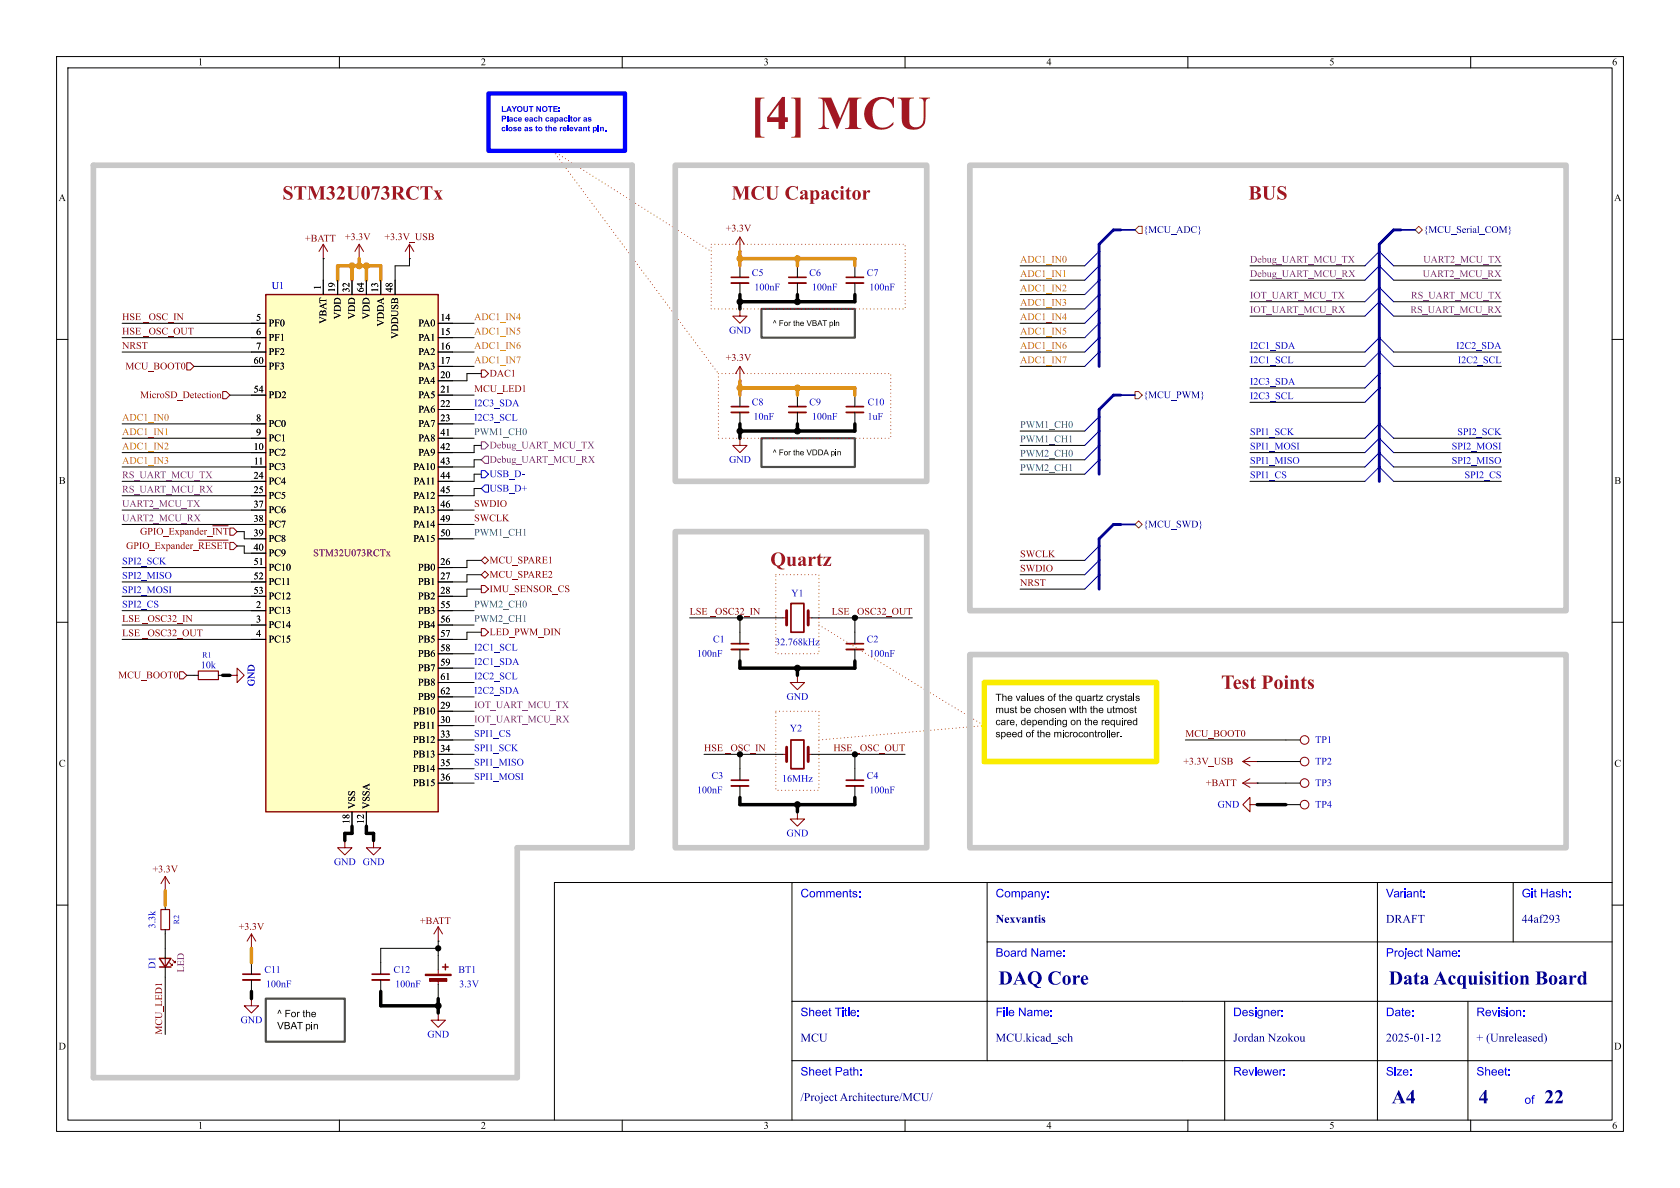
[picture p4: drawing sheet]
<svg xmlns="http://www.w3.org/2000/svg" width="297mm" height="210mm" viewBox="0 0 297 210" stroke-linecap="round" stroke-linejoin="round" font-family="sans-serif">
<defs><g id="words">
<text font-size="8.4" fill="#a21622" x="132.6" y="25">[4] MCU</text>
<g font-size="3.5" fill="#a21622">
<text x="49.9" y="36.2">STM32U073RCTx</text>
<text x="129.3" y="36.2">MCU Capacitor</text>
<text x="220.7" y="36.2">BUS</text>
<text x="136.2" y="101">Quartz</text>
<text x="215.9" y="122.7">TestPoints</text>
</g>
<g font-size="3.5" fill="#00007f">
<text x="176.5" y="174.9">DAQ Core</text>
<text x="245.5" y="174.9">DataAcquisitionBoard</text>
<text x="246" y="195.9">A4</text>
<text x="261.4" y="196">4</text>
<text x="273" y="196">22</text>
</g>
<g font-size="2.1" fill="#00f">
<text x="141.5" y="159.2">Comments:</text>
<text x="176" y="159.2">Company:</text>
<text x="245" y="159.2">Variant:</text>
<text x="269" y="159.2">Git Hash:</text>
<text x="176" y="169.7">Board Name:</text>
<text x="245" y="169.7">Project Name:</text>
<text x="141.5" y="180.2">Sheet Title:</text>
<text x="176" y="180.2">File Name:</text>
<text x="218" y="180.2">Designer:</text>
<text x="245" y="180.2">Date:</text>
<text x="261" y="180.2">Revision:</text>
<text x="141.5" y="190.7">Sheet Path:</text>
<text x="218" y="190.7">Reviewer:</text>
<text x="245" y="190.7">Size:</text>
<text x="261" y="190.7">Sheet:</text>
<text x="269.5" y="195.7">of</text>
</g>
<g font-size="2.1" fill="#00007f">
<text x="176" y="163.7">Nexvantis</text>
<text x="245" y="163.7">DRAFT</text>
<text x="269" y="163.7">44af293</text>
<text x="141.5" y="184.7">MCU</text>
<text x="176" y="184.7">MCU.kicad_sch</text>
<text x="218" y="184.7">JordanNzokou</text>
<text x="245" y="184.7">2025-01-12</text>
<text x="261" y="184.7">+ (Unreleased)</text>
<text x="141.5" y="195.2">/ProjectArchitecture/MCU/</text>
</g>
<g font-size="1.8">
<text x="35" y="12">1</text>
<text x="85" y="12">2</text>
<text x="135" y="12">3</text>
<text x="185" y="12">4</text>
<text x="235" y="12">5</text>
<text x="285" y="12">6</text>
<text x="10.3" y="36">A</text>
<text x="285.3" y="36">A</text>
<text x="56.9" y="51.2" transform="rotate(-90 56.9 51.2)">1</text>
<text x="59.4" y="51.7" transform="rotate(-90 59.4 51.7)">19</text>
<text x="62" y="51.7" transform="rotate(-90 62 51.7)">32</text>
<text x="64.5" y="51.7" transform="rotate(-90 64.5 51.7)">64</text>
<text x="67.1" y="51.7" transform="rotate(-90 67.1 51.7)">13</text>
<text x="69.6" y="51.7" transform="rotate(-90 69.6 51.7)">48</text>
<text x="45.3" y="56.9">5</text>
<text x="45.3" y="59.4">6</text>
<text x="47.5" y="58.1">PF0</text>
<text x="58.1" y="57.2" transform="rotate(-90 58.1 57.2)">VBAT</text>
<text x="60.7" y="56.4" transform="rotate(-90 60.7 56.4)">VDD</text>
<text x="63.2" y="56.4" transform="rotate(-90 63.2 56.4)">VDD</text>
<text x="65.8" y="56.4" transform="rotate(-90 65.8 56.4)">VDD</text>
<text x="68.3" y="57.7" transform="rotate(-90 68.3 57.7)">VDDA</text>
<text x="70.8" y="59.9" transform="rotate(-90 70.8 59.9)">VDDUSB</text>
<text x="74" y="58.1">PA0</text>
<text x="77.9" y="56.9">14</text>
<text x="77.9" y="59.4">15</text>
<text x="44.8" y="64.5">60</text>
<text x="45.3" y="62">7</text>
<text x="47.5" y="60.7">PF1</text>
<text x="47.5" y="63.2">PF2</text>
<text x="47.5" y="65.8">PF3</text>
<text x="74" y="60.7">PA1</text>
<text x="74" y="63.2">PA2</text>
<text x="74" y="65.8">PA3</text>
<text x="77.9" y="62">16</text>
<text x="77.9" y="64.5">17</text>
<text x="44.8" y="69.6">54</text>
<text x="47.5" y="70.8">PD2</text>
<text x="74" y="68.3">PA4</text>
<text x="74" y="70.8">PA5</text>
<text x="77.9" y="67.1">20</text>
<text x="77.9" y="69.6">21</text>
<text x="45.3" y="74.7">8</text>
<text x="45.3" y="77.2">9</text>
<text x="47.5" y="75.9">PC0</text>
<text x="74" y="73.4">PA6</text>
<text x="74" y="75.9">PA7</text>
<text x="77.9" y="72.1">22</text>
<text x="77.9" y="74.7">23</text>
<text x="77.9" y="77.2">41</text>
<text x="44.8" y="79.8">10</text>
<text x="44.9" y="82.3">11</text>
<text x="47.5" y="78.5">PC1</text>
<text x="47.5" y="81">PC2</text>
<text x="47.5" y="83.5">PC3</text>
<text x="73.1" y="83.5">PA10</text>
<text x="74" y="78.5">PA8</text>
<text x="74" y="81">PA9</text>
<text x="77.9" y="79.8">42</text>
<text x="77.9" y="82.3">43</text>
<text x="10.4" y="86">B</text>
<text x="44.8" y="84.8">24</text>
<text x="44.8" y="87.4">25</text>
<text x="44.8" y="89.9">37</text>
<text x="47.5" y="86.1">PC4</text>
<text x="47.5" y="88.6">PC5</text>
<text x="73.1" y="88.6">PA12</text>
<text x="73.1" y="86.1">PA11</text>
<text x="77.9" y="84.8">44</text>
<text x="77.9" y="87.4">45</text>
<text x="77.9" y="89.9">46</text>
<text x="285.4" y="86">B</text>
<text x="24.8" y="95">GPIO_Expander_~{INT} 39</text>
<text x="44.8" y="92.5">38</text>
<text x="44.8" y="95">39</text>
<text x="47.5" y="91.2">PC6</text>
<text x="47.5" y="93.7">PC7</text>
<text x="73.1" y="91.2">PA13</text>
<text x="73.1" y="93.7">PA14</text>
<text x="77.9" y="92.5">49</text>
<text x="77.9" y="95">50</text>
<text x="22.3" y="97.5">GPIO_Expander_~{RESET} 40</text>
<text x="44.8" y="100.1">51</text>
<text x="44.8" y="97.5">40</text>
<text x="47.5" y="96.2">PC8</text>
<text x="47.5" y="98.8">PC9</text>
<text x="47.5" y="101.3">PC10</text>
<text x="73.1" y="96.2">PA15</text>
<text x="73.9" y="101.3">PB0</text>
<text x="77.9" y="100.1">26</text>
<text x="44.8" y="102.6">52</text>
<text x="44.8" y="105.2">53</text>
<text x="45.3" y="107.7">2</text>
<text x="47.5" y="103.9">PC11</text>
<text x="47.5" y="106.4">PC12</text>
<text x="73.9" y="103.9">PB1</text>
<text x="73.9" y="106.4">PB2</text>
<text x="77.9" y="102.6">27</text>
<text x="77.9" y="105.2">28</text>
<text x="77.9" y="107.7">55</text>
<text x="45.3" y="110.2">3</text>
<text x="45.3" y="112.8">4</text>
<text x="47.5" y="108.9">PC13</text>
<text x="47.5" y="111.5">PC14</text>
<text x="73.9" y="108.9">PB3</text>
<text x="73.9" y="111.5">PB4</text>
<text x="77.9" y="110.2">56</text>
<text x="77.9" y="112.8">57</text>
<text x="121.9" y="108.9">LSE_OSC32_IN</text>
<text x="147" y="108.9">LSE_OSC32_OUT</text>
<text x="47.5" y="114">PC15</text>
<text x="73.9" y="114">PB5</text>
<text x="73.9" y="116.6">PB6</text>
<text x="73.9" y="119.1">PB7</text>
<text x="77.9" y="115.3">58</text>
<text x="77.9" y="117.9">59</text>
<text x="73.9" y="121.6">PB8</text>
<text x="73.9" y="124.2">PB9</text>
<text x="77.9" y="120.4">61</text>
<text x="77.9" y="122.9">62</text>
<text x="77.9" y="125.5">29</text>
<text x="176" y="124.6">The values of the quartz crystals</text>
<text x="73" y="126.7">PB10</text>
<text x="73" y="131.8">PB12</text>
<text x="73.1" y="129.3">PB11</text>
<text x="77.9" y="128">30</text>
<text x="77.9" y="130.6">33</text>
<text x="176" y="126.8">must be chosen with the utmost</text>
<text x="176" y="128.9">care, depending on the required</text>
<text x="176" y="131">speed of the microcontroller.</text>
<text x="10.4" y="136">C</text>
<text x="73" y="134.3">PB13</text>
<text x="73" y="136.9">PB14</text>
<text x="77.9" y="133.1">34</text>
<text x="77.9" y="135.6">35</text>
<text x="124.5" y="133">HSE_OSC_IN</text>
<text x="147.3" y="133">HSE_OSC_OUT</text>
<text x="285.4" y="136">C</text>
<text x="63.2" y="143" transform="rotate(-90 63.2 143)">VSS</text>
<text x="65.8" y="143" transform="rotate(-90 65.8 143)">VSSA</text>
<text x="73" y="139.4">PB15</text>
<text x="77.9" y="138.2">36</text>
<text x="62" y="145.7" transform="rotate(-90 62 145.7)">18</text>
<text x="64.5" y="145.7" transform="rotate(-90 64.5 145.7)">12</text>
<text x="10.3" y="186">D</text>
<text x="285.3" y="186">D</text>
<text x="35" y="200">1</text>
<text x="85" y="200">2</text>
<text x="135" y="200">3</text>
<text x="185" y="200">4</text>
<text x="235" y="200">5</text>
<text x="285" y="200">6</text>
</g>
<g font-size="1.8" fill="#840000">
<text x="128.3" y="41.4">+3.3V</text>
<text x="53.9" y="43.2">+BATT</text>
<text x="61" y="42.9">+3.3V</text>
<text x="68" y="42.9">+3.3V_USB</text>
<text x="21.6" y="56.8">HSE_OSC_IN</text>
<text x="21.6" y="59.3">HSE_OSC_OUT</text>
<text x="21.6" y="61.9">NRST</text>
<text x="22.2" y="65.8">MCU_BOOT0</text>
<text x="128.3" y="64.2">+3.3V</text>
<text x="24.8" y="70.8">MicroSD_Detection</text>
<text x="83.8" y="69.5">MCU_LED1</text>
<text x="86.6" y="67">DAC1</text>
<text x="83.8" y="89.8">SWDIO</text>
<text x="83.8" y="92.4">SWCLK</text>
<text x="86.6" y="100">MCU_SPARE1</text>
<text x="180.3" y="98.7">SWCLK</text>
<text x="180.3" y="101.3">SWDIO</text>
<text x="86.6" y="105.1">IMU_SENSOR_CS</text>
<text x="86.6" y="102.6">MCU_SPARE2</text>
<text x="180.3" y="103.8">NRST</text>
<text x="21.6" y="110.1">LSE_OSC32_IN</text>
<text x="21.6" y="112.7">LSE_OSC32_OUT</text>
<text x="86.6" y="112.7">LED_PWM_DIN</text>
<text x="20.9" y="120.4">MCU_BOOT0</text>
<text x="209.5" y="130.5">MCU_BOOT0</text>
<text x="209.2" y="135.6">+3.3V_USB</text>
<text x="213.2" y="139.4">+BATT</text>
<text x="27" y="154.7">+3.3V</text>
<text x="42.2" y="164.8">+3.3V</text>
<text x="74.2" y="163.8">+BATT</text>
<text x="28.9" y="182.9" transform="rotate(-90 28.9 182.9)">MCU_LED1</text>
</g>
<g font-size="1.8" fill="#000084">
<text x="202.1" y="41.6">{MCU_ADC}</text>
<text x="251.7" y="41.6">{MCU_Serial_COM}</text>
<text x="202.1" y="70.8">{MCU_PWM}</text>
<text x="202.1" y="93.7">{MCU_SWD}</text>
</g>
<g font-size="1.8" fill="#c60">
<text x="180.3" y="46.6">ADC1_IN0</text>
<text x="180.3" y="49.2">ADC1_IN1</text>
<text x="180.3" y="51.7">ADC1_IN2</text>
<text x="83.8" y="56.8">ADC1_IN4</text>
<text x="83.8" y="59.3">ADC1_IN5</text>
<text x="180.3" y="54.3">ADC1_IN3</text>
<text x="180.3" y="59.3">ADC1_IN5</text>
<text x="180.3" y="56.8">ADC1_IN4</text>
<text x="83.8" y="61.9">ADC1_IN6</text>
<text x="83.8" y="64.4">ADC1_IN7</text>
<text x="180.3" y="61.9">ADC1_IN6</text>
<text x="180.3" y="64.4">ADC1_IN7</text>
<text x="21.6" y="77.1">ADC1_IN1</text>
<text x="21.6" y="74.6">ADC1_IN0</text>
<text x="21.6" y="82.2">ADC1_IN3</text>
<text x="21.6" y="79.7">ADC1_IN2</text>
</g>
<g font-size="1.8" fill="#762480">
<text x="221" y="46.6">Debug_UART_MCU_TX</text>
<text x="251.6" y="46.6">UART2_MCU_TX</text>
<text x="221" y="49.2">Debug_UART_MCU_RX</text>
<text x="221" y="53">IOT_UART_MCU_TX</text>
<text x="249.4" y="53">RS_UART_MCU_TX</text>
<text x="251.5" y="49.2">UART2_MCU_RX</text>
<text x="221" y="55.5">IOT_UART_MCU_RX</text>
<text x="249.3" y="55.5">RS_UART_MCU_RX</text>
<text x="86.6" y="79.7">Debug_UART_MCU_TX</text>
<text x="86.6" y="82.3">Debug_UART_MCU_RX</text>
<text x="21.6" y="89.8">UART2_MCU_TX</text>
<text x="21.6" y="84.7">RS_UART_MCU_TX</text>
<text x="21.6" y="87.3">RS_UART_MCU_RX</text>
<text x="21.6" y="92.4">UART2_MCU_RX</text>
<text x="83.8" y="125.4">IOT_UART_MCU_TX</text>
<text x="83.8" y="127.9">IOT_UART_MCU_RX</text>
</g>
<g font-size="1.8" fill="#0000c2">
<text x="48" y="51.5">U1</text>
<text x="132.9" y="49.2">C5</text>
<text x="133.4" y="51.8">100nF</text>
<text x="143.1" y="49.2">C6</text>
<text x="143.5" y="51.8">100nF</text>
<text x="153.2" y="49.2">C7</text>
<text x="153.7" y="51.8">100nF</text>
<text x="128.9" y="59.4">GND</text>
<text x="221" y="61.9">I2C1_SDA</text>
<text x="221" y="64.4">I2C1_SCL</text>
<text x="257.4" y="61.9">I2C2_SDA</text>
<text x="257.7" y="64.4">I2C2_SCL</text>
<text x="221" y="68.2">I2C3_SDA</text>
<text x="221" y="70.8">I2C3_SCL</text>
<text x="83.8" y="72">I2C3_SDA</text>
<text x="83.8" y="74.6">I2C3_SCL</text>
<text x="132.9" y="72.1">C8</text>
<text x="133.2" y="74.6">10nF</text>
<text x="143.1" y="72.1">C9</text>
<text x="143.5" y="74.6">100nF</text>
<text x="153.4" y="74.6">1uF</text>
<text x="153.4" y="72.1">C10</text>
<text x="221" y="77.1">SPI1_SCK</text>
<text x="257.6" y="77.1">SPI2_SCK</text>
<text x="128.9" y="82.3">GND</text>
<text x="221" y="82.2">SPI1_MISO</text>
<text x="221" y="79.7">SPI1_MOSI</text>
<text x="256.6" y="79.7">SPI2_MOSI</text>
<text x="256.6" y="82.2">SPI2_MISO</text>
<text x="86.6" y="87.3">USB_D+</text>
<text x="86.6" y="84.8">USB_D-</text>
<text x="221" y="84.7">SPI1_CS</text>
<text x="258.9" y="84.7">SPI2_CS</text>
<text x="21.6" y="100">SPI2_SCK</text>
<text x="21.6" y="102.5">SPI2_MISO</text>
<text x="21.6" y="107.6">SPI2_CS</text>
<text x="21.6" y="105.1">SPI2_MOSI</text>
<text x="139.9" y="105.9">Y1</text>
<text x="35.5" y="118.6">10k</text>
<text x="83.8" y="117.8">I2C1_SDA</text>
<text x="83.8" y="115.2">I2C1_SCL</text>
<text x="123.2" y="116.6">100nF</text>
<text x="126" y="114">C1</text>
<text x="137" y="114.5">32.768kHz</text>
<text x="153.2" y="114">C2</text>
<text x="153.7" y="116.6">100nF</text>
<text x="45.4" y="121.3" transform="rotate(-90 45.4 121.3)">GND</text>
<text x="83.8" y="122.8">I2C2_SDA</text>
<text x="83.8" y="120.3">I2C2_SCL</text>
<text x="139" y="124.2">GND</text>
<text x="83.8" y="130.5">SPI1_CS</text>
<text x="139.6" y="129.8">Y2</text>
<text x="232.5" y="131.8">TP1</text>
<text x="83.8" y="133">SPI1_SCK</text>
<text x="83.8" y="135.5">SPI1_MISO</text>
<text x="232.5" y="135.6">TP2</text>
<text x="83.8" y="138.1">SPI1_MOSI</text>
<text x="123.2" y="140.7">100nF</text>
<text x="125.8" y="138.1">C3</text>
<text x="138.3" y="138.7">16MHz</text>
<text x="153.2" y="138.1">C4</text>
<text x="153.7" y="140.7">100nF</text>
<text x="215.2" y="143.2">GND</text>
<text x="232.5" y="139.4">TP3</text>
<text x="232.5" y="143.2">TP4</text>
<text x="139" y="148.3">GND</text>
<text x="59" y="153.4">GND GND</text>
<text x="27.9" y="164.1" transform="rotate(-90 27.9 164.1)">3.3k</text>
<text x="27.9" y="171.3" transform="rotate(-90 27.9 171.3)">D1</text>
<text x="46.7" y="172.4">C11</text>
<text x="69.6" y="172.4">C12</text>
<text x="81" y="172.4">BT1</text>
<text x="47" y="175">100nF</text>
<text x="69.9" y="175">100nF</text>
<text x="81.2" y="175">3.3V</text>
<text x="42.5" y="181.3">GND</text>
<text x="75.5" y="183.9">GND</text>
</g>
<g font-size="1.8" fill="#027084">
<text x="83.8" y="77.1">PWM1_CH0</text>
<text x="180.3" y="75.9">PWM1_CH0</text>
<text x="180.3" y="78.4">PWM1_CH1</text>
<text x="180.3" y="83.5">PWM2_CH1</text>
<text x="180.3" y="80.9">PWM2_CH0</text>
<text x="83.8" y="94.9">PWM1_CH1</text>
<text x="83.8" y="107.6">PWM2_CH0</text>
<text x="83.8" y="110.1">PWM2_CH1</text>
</g>
<g font-size="1.8" fill="#840084">
<text x="55.4" y="98.8">STM32U073RCTx</text>
<text x="33" y="171.9" transform="rotate(-90 33 171.9)">LED</text>
</g>
<g font-size="1.4" fill="#00f">
<text x="88.6" y="22.1">Place each capacitor as</text>
<text x="88.6" y="23.8">close as to the relevant pin.</text>
</g>
<g font-size="1.4" fill="#0000c2">
<text x="35.7" y="116.6">R1</text>
<text x="32" y="163.4" transform="rotate(-90 32 163.4)">R2</text>
</g>
</g></defs>
<g fill="none" stroke="#000" stroke-width=".18">
<path d="M10 10h277v190h-277zM12 12h273v186h-273zM60 10v2M110 10v2M160 10v2M210 10v2M260 10v2M10 60h2M285 60h2M10 110h2M285 110h2M140 156v42"/>
<path d="M174.5 156v31.5M243.5 156v42M267.5 156v10.5M285 156h-187v42M10 160h2M140 177h145M174.5 166.5h110.5M216.5 177v21M259.5 177v21M285 160h2M60 198v2M110 198v2"/>
<path d="M140 187.5h145M160 198v2M210 198v2M260 198v2"/>
</g>
<g fill="#fff">
<path d="M134.6 77.5h16.5v5.1h-16.5z"/>
<path d="M134.6 54.6h16.5v5.1h-16.5z"/>
<path d="M174 120.7h30.5v13.9h-30.5z"/>
<path d="M47 176.5h14v7.7h-14z"/>
<path d="M86.4 16.5h24.1v10.2h-24.1z"/>
</g>
<path d="M28.4 160.8h1.6v3.5h-1.6z" fill="none" stroke="#840000" stroke-width=".2"/>
<g fill="none" stroke="#000" stroke-width=".18">
<path d="M130.8 44.5h.1M130.8 47v2M130.8 50v2.1M151.1 47v2M151.1 50v2.1M130.8 77.5h.1M141 69.9v2M141 72.9v2M151.1 69.9v2M151.1 72.9v2M130.8 111.8v2M130.8 114.8v2"/>
<path d="M137.2 109.2h1.2M143.5 109.2h1.3M151.1 111.8v2M151.1 114.8v2M29.2 157.5h.1M61 148.6h.1M66 148.6h.1M141 143.5h.1M29.2 160v.8M29.2 164.3v.8M29.2 167.6v1.8M29.2 170.9v1.8"/>
<path d="M44.4 167.6h.1M44.4 176.5h.1M44.4 170.2v2M44.4 173.2v2.1M67.3 170.2v2M67.3 173.2v2.1M77.5 166.4h.1M77.5 179.1h.1M77.5 168.9v2.6M77.5 174v2.5"/>
</g>
<path d="M129.3 49h3M149.6 49h3.1M139.4 71.9h3.1M149.6 71.9h3.1M129.3 113.8h3M139.8 106.7h2.3v5.1h-2.3zM149.6 113.8h3.1M42.9 172.2h3.1M65.8 172.2h3" fill="none" stroke="#840000" stroke-width=".3"/>
<path d="M129.3 50h3M149.6 50h3.1M139.4 72.9h3.1M149.6 72.9h3.1M129.3 114.8h3M149.6 114.8h3.1M42.9 173.2h3.1M65.8 173.2h3" fill="none" stroke="#840000" stroke-width=".33"/>
<g fill="none" stroke="#840000" stroke-width=".18">
<path d="M130.8 41.9l-.8 1.3M130.8 41.9l.8 1.3M130.8 41.9v2.6M130.8 77.5v1.2h1.3l-1.3 1.3-1.3-1.3h1.3M138.4 109.2h.7M142.9 109.2h.6M29.2 154.9v2.6M29.2 154.9l-.8 1.3M29.2 154.9l.8 1.3M61 148.6v1.3h1.2l-1.2 1.2-1.3-1.2h1.3M66 148.6v1.3h1.3l-1.3 1.2-1.2-1.2h1.2M141 143.5v1.3h1.2l-1.2 1.3-1.3-1.3h1.3"/>
<path d="M29.2 169.2v1.7M30 170.2l.5 .5v-.3v.3h-.3M30.5 169.7l.5 .5v-.3v.3h-.3M44.4 176.5v1.3h1.3l-1.3 1.3-1.2-1.3h1.2M44.4 165.1l-.7 1.3M44.4 165.1l.8 1.3M44.4 165.1v2.5M77.5 179.1v1.2h1.2l-1.2 1.3-1.3-1.3h1.3M77.5 163.8l-.8 1.3M77.5 163.8l.7 1.3M77.5 163.8v2.6M77.5 171.5v.7"/>
<path d="M77.5 173.2v.8"/>
</g>
<path d="M139.1 108v2.5M142.9 108v2.5" fill="none" stroke="#840000" stroke-width=".51"/>
<g fill="#840000" stroke="#840000" stroke-width=".18">
<path d="M75.2 172.2h4.6v.3h-4.6z"/>
<path d="M75.9 173h3.1v.5h-3.1z"/>
</g>
<path d="M28.2 169.4h2l-1 1.5zM28.2 170.9h2M78.2 170.9h1M78.7 170.4v1.1" fill="none" stroke="#840000" stroke-width=".25"/>
<path d="M47 52.1h30.5v91.4h-30.5z" fill="#ffffc2"/>
<path d="M47 52.1h30.5v91.4h-30.5z" fill="none" stroke="#840000" stroke-width=".25"/>
<g fill="none" stroke="#000" stroke-width=".18">
<path d="M21.6 57.2h25.4M21.6 59.7h25.4M57.1 45.7h.1M57.1 45.7v6.4M63.5 45.7h.1M72.4 45.7h.1M72.4 45.7v1.3h-2.6v2.5M80 57.2h3.8M80 59.7h3.8M130.8 54.6h.1M141 47v2M141 50v2.1"/>
<path d="M180.3 57.2h11.5M180.3 59.7h11.5M180.3 47h11.5M180.3 49.5h11.5M180.3 54.6h11.5M180.3 52.1h11.5M221 55.9h20.3M221 47h20.3M221 53.3h20.3M221 49.5h20.3M246.4 55.9h19M246.4 47h19"/>
<path d="M246.4 53.3h19M246.4 49.5h19M21.6 62.2h25.4M21.6 74.9h25.4M21.6 77.5h25.4M34.3 64.8h10.1M40.6 69.9h3.8M80 62.2h3.8M80 74.9h3.8M80 77.5h3.8M80 64.8h3.8M80 72.4h3.8"/>
<path d="M80 69.9h3.8M85.1 66h-2.6v1.3h-2.5M85.1 78.7h-1.3v1.3h-3.8M130.8 67.3h.1M130.8 69.9v2M130.8 72.9v2M180.3 62.2h11.5M180.3 64.8h11.5M180.3 78.7h11.5M180.3 76.2h11.5M221 62.2h20.3M221 77.5h20.3"/>
<path d="M221 64.8h20.3M221 68.6h20.3M221 71.1h20.3M246.4 62.2h19M246.4 77.5h19M246.4 64.8h19M21.6 80h22.8M21.6 85.1h22.8M21.6 82.6h22.8M21.6 92.7h22.8M21.6 90.2h22.8M21.6 87.6h22.8"/>
<path d="M80 92.7h3.8M80 95.3h3.8M80 90.2h3.8M85.1 99.1h-2.6v1.2h-2.5M85.1 83.8h-1.3v1.3h-3.8M85.1 81.3h-1.3v1.3h-3.8M85.1 86.4h-1.3v1.2h-3.8M180.3 81.3h11.5M180.3 99.1h11.5M180.3 83.8h11.5M221 80h20.3M221 85.1h20.3"/>
<path d="M221 82.6h20.3M246.4 80h19M246.4 85.1h19M246.4 82.6h19M21.6 108h25.4M21.6 110.5h25.4M21.6 113h25.4M21.6 100.3h22.8M21.6 105.4h22.8M21.6 102.9h22.8M33 119.4h2.1M38.6 119.4h.8"/>
<path d="M40.6 119.4h.1M80 108h3.8M80 110.5h3.8M80 115.6h3.8M80 118.1h3.8M85.1 111.8h-2.6v1.2h-2.5M85.1 101.6h-2.6v1.3h-2.5M85.1 104.1h-2.6v1.3h-2.5M121.9 109.2h15.3M130.8 109.2v2.6M141 119.4h.1M144.8 109.2h16.5"/>
<path d="M151.1 109.2v2.6M180.3 101.6h11.5M180.3 104.1h11.5M80 138.4h3.8M80 130.8h3.8M80 133.4h3.8M80 135.9h3.8M80 128.3h3.8M80 123.2h3.8M80 125.7h3.8M80 120.7h3.8M124.5 133.4h13.9"/>
<path d="M130.8 133.4v4.5M130.8 138.9v2.1M143.5 133.4h16.5M151.1 133.4v4.5M151.1 138.9v2.1M209.5 130.8h20.4M222.2 134.6h.1M222.2 138.4h.1M222.2 138.4h7.7M222.2 134.6h7.7M222.2 142.2h.1M227.3 142.2h2.6"/>
<path d="M29.2 165.1v2.5M29.2 172.7v10.2M77.5 167.6h-10.2v2.6M77.5 166.4v2.5"/>
</g>
<path d="M35.1 118.6h3.5v1.5h-3.5z" fill="none" stroke="#840000" stroke-width=".2"/>
<g fill="none" stroke="#840000" stroke-width=".18">
<path d="M57.1 43.2l-.7 1.3M57.1 43.2l.8 1.3M57.1 43.2v2.5M63.5 43.2l-.8 1.3M63.5 43.2l.8 1.3M63.5 43.2v2.5M72.4 43.2l-.8 1.3M72.4 43.2l.8 1.3M72.4 43.2v2.5M130.8 54.6v1.3h1.3l-1.3 1.3-1.3-1.3h1.3M33 64.1h.7l.6 .7-.6 .6h-.7zM39.4 69.2h.6l.6 .7-.6 .6h-.6z"/>
<path d="M85.1 65.4h.6l.7 .6-.7 .7h-.6zM130.8 64.8l-.8 1.2M130.8 64.8l.8 1.2M130.8 64.8v2.5M35.1 95.5h5.2M37.6 92.9h2.7M85.7 98.4l.7 .7-.7 .6-.6-.6zM31.7 118.7h.7l.6 .7-.6 .6h-.7zM40.6 119.4h1.3v-1.3l1.3 1.3-1.3 1.3v-1.3M85.1 103.5h.6l.7 .6-.7 .7h-.6zM85.1 111.1h.6l.7 .7-.7 .6h-.6zM85.1 101.6l.6-.6 .7 .6-.7 .6z"/>
<path d="M141 119.4v1.3h1.2l-1.2 1.2-1.3-1.2h1.3M138.4 133.4h.7M142.9 133.4h.6M219.7 134.6l1.3 .8M219.7 134.6h2.5M219.7 138.4l1.3 .8M219.7 138.4h2.5M221 133.9l-1.3 .7M221 137.7l-1.3 .7M221 142.2v-1.2l-1.3 1.2 1.3 1.3v-1.3h1.2"/>
<circle cx="230.6" cy="138.4" r=".76"/>
<circle cx="230.6" cy="130.8" r=".76"/>
<circle cx="230.6" cy="134.6" r=".76"/>
<circle cx="230.6" cy="142.2" r=".76"/>
</g>
<path d="M139.4 49h3.1M129.3 71.9h3M129.3 137.9h3M139.8 130.8h2.3v5.1h-2.3zM149.6 137.9h3.1" fill="none" stroke="#840000" stroke-width=".3"/>
<path d="M139.4 50h3.1M129.3 72.9h3M129.3 138.9h3M149.6 138.9h3.1" fill="none" stroke="#840000" stroke-width=".33"/>
<path d="M139.1 132.1v2.5M142.9 132.1v2.5" fill="none" stroke="#840000" stroke-width=".51"/>
<path d="M201.3 40h.6v1.3h-.6l-.6-.7zM250.2 40.6l.6-.6 .7 .6-.7 .7zM200.7 69.2h.6l.6 .7-.6 .6h-.6zM200.7 92.7l.6-.6 .6 .6-.6 .6z" fill="none" stroke="#725600" stroke-width=".18"/>
<path d="M85.1 83.2h.6l.7 .6-.7 .7h-.6zM85.7 85.7h.7v1.3h-.7l-.6-.6z" fill="none" stroke="#0000c2" stroke-width=".18"/>
<path d="M85.1 78.1h.6l.7 .6-.7 .7h-.6zM85.7 80.6h.7v1.3h-.7l-.6-.6z" fill="none" stroke="#762480" stroke-width=".18"/>
<path d="M97.8 26.7l27.9 17.8M97.8 26.7l29.2 39.3M144.8 110.5l29.2 17.8M144.8 130.8l29.2-2.5" fill="none" stroke="#f00" stroke-width=".18" stroke-dasharray="0 .6"/>
<path d="M16.5 29.2h95.3v120.7h-20.4v40.6h-74.9z" fill="none" stroke="#c8c8c8" stroke-width="1"/>
<path d="M198.1 40.6h-1.3l-2.5 2.6v21.6M247.6 40.6h-1.2l-2.6 2.6v41.9M198.1 69.9h-1.3l-2.5 2.5v11.4M198.1 92.7h-1.3l-2.5 2.6v8.8" fill="none" stroke="#000084" stroke-width=".51"/>
<path d="M198.1 40.6h2.6M247.6 40.6h2.6M198.1 69.9h2.6M198.1 92.7h2.6" fill="none" stroke="#000084" stroke-width=".3"/>
<path d="M59.7 49.5v-2.5h7.6v2.5M62.2 47v2.5M63.5 45.7v1.3M64.8 47v2.5M130.8 44.5v2.5M130.8 45.7h20.3v1.3M141 45.7v1.3M130.8 67.3v2.6M130.8 68.6h20.3v1.3M141 68.6v1.3M29.2 157.5v2.5M44.4 167.6v2.6" fill="none" stroke="#dc8e00" stroke-width=".61"/>
<g fill="none" stroke="#000" stroke-width=".61">
<path d="M130.8 52.1v2.5M141 52.1v1.2M151.1 52.1v1.2h-20.3M130.8 74.9v2.6M141 74.9v1.3M151.1 74.9v1.3h-20.3M39.4 119.4h1.2M130.8 116.8v1.3h20.3v-1.3M141 118.1v1.3M62.2 146.1v1.2h-1.2v1.3M64.8 146.1v1.2h1.2v1.3M130.8 141v1.2h20.3v-1.2"/>
<path d="M141 142.2v1.3M222.2 142.2h5.1M44.4 175.3v1.2M67.3 175.3v2.5h10.2M77.5 176.5v2.6"/>
</g>
<g fill="none" stroke="#000084" stroke-width=".18">
<path d="M194.3 57.2l-2.5 2.5M194.3 59.7l-2.5 2.5M194.3 47l-2.5 2.5M194.3 52.1l-2.5 2.5M194.3 49.5l-2.5 2.6M194.3 54.6l-2.5 2.6M194.3 44.5l-2.5 2.5M241.3 49.5l2.5-2.5 2.6 2.5M241.3 55.9l2.5-2.6 2.6 2.6M241.3 47l2.5-2.5 2.6 2.5M241.3 53.3l2.5-2.5 2.6 2.5M194.3 78.7l-2.5 2.6"/>
<path d="M194.3 62.2l-2.5 2.6M194.3 76.2l-2.5 2.5M194.3 73.7l-2.5 2.5M241.3 64.8l2.5-2.6 2.6 2.6M241.3 77.5l2.5-2.6 2.6 2.6M241.3 62.2l2.5-2.5 2.6 2.5M243.8 68.6l-2.5 2.5M243.8 66l-2.5 2.6M194.3 96.5l-2.5 2.6M194.3 99.1l-2.5 2.5M194.3 81.3l-2.5 2.5M241.3 80l2.5-2.5 2.6 2.5"/>
<path d="M241.3 85.1l2.5-2.5 2.6 2.5M241.3 82.6l2.5-2.6 2.6 2.6M194.3 101.6l-2.5 2.5"/>
</g>
<path d="M134.6 54.6h16.5v5.1h-16.5zM134.6 77.5h16.5v5.1h-16.5zM47 176.5h14v7.7h-14z" fill="none" stroke="#484848" stroke-width=".38"/>
<g fill="#000">
<path d="M136.9 56.6l.3 .5h-.1l-.1-.4-.2 .4h-.1zM137.8 56.6h.7v.1h-.6v.3h.5v.2h-.5v.4h-.1zM138.7 57a.37 .37 0 0 1 .6 0 .37 .37 0 0 1-.2 .6 .37 .37 0 0 1-.5-.3h.1a.24 .24 0 0 0 .4 .1 .24 .24 0 0 0 .1-.3 .24 .24 0 0 0-.4 0l-.1 .2h-.1zM139.4 56.9l.1 .1 .3-.1-.2 .2v.5h-.2zM140.3 56.7l.2-.1v.3h.1l-.1 .1v.4l.1 .2h-.3v-.6h-.1zM140.7 56.6h.1v.4l.2-.1 .3 .1v.6h-.1v-.5l-.2-.1-.2 .1v.5h-.1zM141.5 57l.4-.1 .2 .2v.2h-.5l.1 .2 .4-.1a.35 .35 0 0 1-.4 .2 .35 .35 0 0 1-.2-.4h.5l-.2-.2-.3 .2zM142.6 56.6h.1l.3 .9 .4-.9h.1l-.4 1h-.1zM143.6 56.6l.7 .1-.1 .4 .2 .2-.1 .3h-.7v-.1h.6l.1-.2-.1-.1h-.4v.3h-.2v-.5h.5l.1-.1-.1-.2h-.3v.3h-.2zM144.9 56.6h.1l.4 1h-.1l-.1-.3h-.5l-.1 .3h-.1l.1-.4h.5l-.2-.5-.1 .5h-.2zM145.4 56.6h.8v.1h-.3v.9h-.2v-.9h-.3zM146.6 56.9l.2 .1a.34 .34 0 0 1 .5 .3 .34 .34 0 0 1-.5 .2v.4h-.2v-.6h.2a.24 .24 0 0 0 .3 .2 .24 .24 0 0 0 0-.4l-.2-.1-.3 .3z"/>
<path d="M147.4 56.6h.2v.1h-.2zM147.4 56.9h.2v.7h-.2zM147.8 56.9l.1 .1 .2-.1 .2 .1 .1 .6h-.2v-.5l-.1-.1-.2 .1v.5h-.1zM138.7 79.8a.37 .37 0 0 1 .6 .1 .37 .37 0 0 1-.2 .5 .37 .37 0 0 1-.5-.3h.1a.24 .24 0 0 0 .4 .2 .24 .24 0 0 0 .1-.4 .24 .24 0 0 0-.4 0l-.1 .2h-.1zM141.5 79.8l.4-.1 .2 .2v.2h-.5l.1 .3 .4-.1a.35 .35 0 0 1-.4 .2 .35 .35 0 0 1-.2-.5h.5l-.2-.2-.3 .2zM143.6 79.5h.4a.51 .51 0 0 1 .5 .5 .51 .51 0 0 1-.5 .5h-.4v-.1h.4a.39 .39 0 0 0 .3-.4 .39 .39 0 0 0-.3-.4h-.2v.8h-.2zM144.7 79.5h.3a.51 .51 0 0 1 .5 .5 .51 .51 0 0 1-.5 .5h-.3v-.1h.3a.39 .39 0 0 0 .4-.4 .39 .39 0 0 0-.4-.4h-.2v.8h-.1zM146.9 79.7l.2 .1a.34 .34 0 0 1 .5 .3 .34 .34 0 0 1-.5 .3v.4h-.2v-.7h.2a.24 .24 0 0 0 .3 .3 .25 .25 0 0 0 0-.5l-.2-.1-.3 .3zM147.7 79.5h.2v.1h-.2zM136.9 79.4l.3 .6h-.1l-.1-.4-.2 .4h-.1zM137.8 79.5h.7v.1h-.6v.3h.5v.1h-.5v.5h-.1zM139.4 79.7l.1 .2 .3-.1-.2 .2v.5h-.2z"/>
<path d="M140.3 79.6l.2-.1v.2h.1l-.1 .1v.5l.1 .2-.3-.1v-.6h-.1zM140.7 79.5h.1v.3l.2-.1 .3 .2v.6h-.1v-.5l-.2-.2-.2 .1v.6h-.1zM142.6 79.5h.1l.3 .9 .4-.9h.1l-.4 1h-.1zM146 79.5h.1l.4 1h-.1l-.1-.3h-.5l-.1 .3h-.1l.1-.4h.5l-.2-.5-.1 .5h-.2zM147.7 79.7h.2v.8h-.2zM148 79.7l.2 .2 .2-.2 .2 .1v.7h-.1v-.5l-.1-.2-.2 .2v.5h-.2zM176 122.6h1v.2h-.4v1.1h-.1v-1.1h-.5zM177.2 122.6h.1v.5l.3-.1 .3 .1v.8h-.1v-.6l-.2-.2-.2 .1-.1 .7h-.1zM179.5 124.9l.1-.1v.3h.2v.1h-.2v.6l.2 .2a.23 .23 0 0 1-.2 0 .23 .23 0 0 1-.1-.2v-.6h-.1zM180.5 124.8h.1v.4a.42 .42 0 0 1 .6 .4 .42 .42 0 0 1-.6 .3v.2h-.1v-.5h.1a.29 .29 0 0 0 .4 .3 .29 .29 0 0 0 .1-.5l-.3-.2-.2 .4h-.1zM180 129.5l.3-.1 .2 .1v-.5h.2v1.3h-.1v-.1l-.2 .1h-.3l-.2-.3 .2-.1a.29 .29 0 0 0 .3 .3 .29 .29 0 0 0 .1-.5l-.2-.2-.2 .4h-.2zM180.6 127.3l.3-.1 .2 .2v-.5h.2v1.3h-.2v-.1l-.1 .1-.3-.1-.2-.3 .2-.1a.29 .29 0 0 0 .3 .4 .29 .29 0 0 0 .1-.5l-.3-.2-.1 .3h-.2z"/>
<path d="M181.5 122.6h.2v1.3h-.2zM182.5 129.1l.4-.1-.3 .3 .2 .2h-.2v.8h-.1v-.8h-.2zM183.4 129.2l.2-.1v.3h.2v.1h-.2v.6l.2 .2a.23 .23 0 0 1-.3 0 .23 .23 0 0 1-.1-.3v-.5h-.1zM183.8 124.8h.2v.4l.2-.1 .3 .2 .1 .8h-.2v-.7l-.2-.2-.2 .2v.7h-.2zM183.9 129h.2v.5l.2-.1 .3 .1 .1 .8h-.2v-.6l-.2-.2-.2 .1v.7h-.2zM185.6 127.3l.2-.1 .3 .2v-.5h.1v1.3h-.1v-.1l-.2 .1-.3-.1-.2-.3 .2-.1a.29 .29 0 0 0 .4 .4 .29 .29 0 0 0 .1-.5l-.3-.2-.2 .3h-.2zM186.4 122.7l.3-.1-.2 .3 .1 .2h-.1v.8h-.2v-.8h-.1zM187.3 122.8l.1-.1v.3h.2v.1h-.2v.6l.2 .2a.23 .23 0 0 1-.2 0 .23 .23 0 0 1-.1-.3v-.5h-.1zM187.8 122.6h.1v.5l.3-.1 .3 .1v.8h-.1l-.1-.6-.1-.2-.3 .1v.7h-.1zM190.8 124.9l.2-.1v.3h.2v.1h-.2v.6l.2 .2a.23 .23 0 0 1-.3 0 .23 .23 0 0 1-.1-.2v-.6h-.1zM191.3 124.8h.2v.4l.2-.1 .3 .2 .1 .8h-.2v-.7l-.2-.2-.2 .2v.7h-.2zM191.8 127l.2-.1v.4h.1v.1h-.1v.5l.2 .3a.23 .23 0 0 1-.3 0 .23 .23 0 0 1-.1-.3v-.5h-.1z"/>
<path d="M192.3 126.9h.2v.5l.2-.2 .3 .2 .1 .8h-.2v-.7l-.2-.1-.2 .1v.7h-.2zM192.8 124.9l.2-.1v.3h.1v.1h-.1v.6l.2 .2a.23 .23 0 0 1-.3 0 .23 .23 0 0 1-.1-.2v-.6h-.1zM193.3 124.8h.1v.4l.3-.1 .3 .2v.8h-.1v-.7l-.2-.2-.2 .2-.1 .7h-.1zM193.6 129.2l.2-.1v.3h.1v.1h-.1v.6l.1 .2a.23 .23 0 0 1-.2 0 .23 .23 0 0 1-.1-.3v-.5h-.1zM193.8 122.8l.2-.1v.3h.1v.1h-.1v.6l.1 .2a.23 .23 0 0 1-.2 0 .23 .23 0 0 1-.1-.3v-.5h-.1zM195.7 129h.1v1.3h-.1zM196 129h.2v1.3h-.2zM196.8 124.9l.1-.1v.3h.2v.1h-.2v.6l.2 .2a.23 .23 0 0 1-.3 0 .23 .23 0 0 1 0-.2v-.6h-.1zM198.9 122.8l.2-.1v.3h.2v.1h-.2v.6l.2 .2a.23 .23 0 0 1-.3 0 .23 .23 0 0 1-.1-.3v-.5h-.1zM200.4 122.6h.2v1.3h-.2zM200.6 124.9l.2-.1v.3h.1v.1h-.1v.6l.2 .2a.23 .23 0 0 1-.3 0 .23 .23 0 0 1-.1-.2v-.6h-.1zM200.4 127.3l.2-.1 .3 .2v-.5h.1v1.3h-.1v-.1l-.2 .1-.3-.1-.1-.3 .1-.1a.29 .29 0 0 0 .4 .4 .29 .29 0 0 0 .1-.5l-.3-.2-.2 .3h-.2z"/>
<path d="M49.3 178.5h.2l.3 .7h-.2l-.2-.5-.2 .5h-.2zM50.5 178.5h.8v.2h-.7v.4h.6v.1h-.6v.6h-.1zM51.6 179a.46 .46 0 0 1 .7 .1 .46 .46 0 0 1-.2 .6 .46 .46 0 0 1-.6-.4h.1a.32 .32 0 0 0 .5 .4 .31 .31 0 0 0 0-.6l-.3-.1-.2 .3h-.1zM52.5 178.9h.1v.1l.4-.1v.2a.21 .21 0 0 0-.3 0 .21 .21 0 0 0 0 .2v.5h-.2zM53.6 178.6h.2v.3h.1v.1h-.1v.5l.2 .3a.23 .23 0 0 1-.3 0 .23 .23 0 0 1-.1-.3v-.5h-.1zM54.1 178.5h.1v.5l.3-.1 .3 .1v.8h-.1v-.7l-.2-.1-.2 .1-.1 .7h-.1zM55.1 179l.2-.1a.43 .43 0 0 1 .4 .1 .43 .43 0 0 1 .2 .4h-.7l.2 .3 .5-.2a.44 .44 0 0 1-.6 .3 .44 .44 0 0 1-.3-.6h.7l-.2-.2-.5 .2zM49 180.7h.2l.4 1.1 .4-1.1h.2l-.5 1.2h-.2zM50.3 180.7l.8 .1 .1 .2-.2 .3 .3 .2a.38 .38 0 0 1-.5 .4h-.5v-.1l.8-.1-.1-.3-.5-.1v.5h-.2v-.6h.4a.2 .2 0 0 0 .3-.1 .2 .2 0 0 0-.1-.3h-.4v.4h-.2zM51.8 180.7h.2l.5 1.2h-.1l-.2-.4h-.5l-.2 .4h-.1l.2-.5h.6l-.3-.6-.2 .6h-.1zM52.5 180.7h1v.1h-.4v1.1h-.2v-1.1h-.4zM54.1 181h.1v.1a.42 .42 0 0 1 .7 .4 .42 .42 0 0 1-.7 .3v.5h-.1v-.8h.1a.29 .29 0 0 0 .4 .3 .29 .29 0 0 0 .1-.5l-.3-.2-.2 .4h-.1z"/>
<path d="M55.1 180.7h.1v.1h-.1zM55.1 181h.1v.9h-.1zM55.5 181h.1v.1l.3-.1 .3 .1v.8h-.1l-.1-.6-.1-.2-.3 .2v.6h-.1z"/>
</g>
<path d="M174 120.7h30.5v13.9h-30.5z" fill="none" stroke="#faec00" stroke-width="1"/>
<path d="M86.4 16.5h24.1v10.2h-24.1z" fill="none" stroke="#00f" stroke-width=".76"/>
<g fill="#00f">
<path d="M88.7 18.8h.2v.8h.5v.2h-.7z"/>
<path d="M89.9 18.8h.2l.4 1h-.2l-.1-.3h-.4l-.1 .3h-.2l.1-.4h.5l-.1-.4-.2 .4h-.2z"/>
<path d="M90.4 18.8h.3l.2 .4 .3-.4h.2l-.4 .5v.5h-.2v-.5z"/>
<path d="M91.5 18.9a.51 .51 0 0 1 .8 .1 .51 .51 0 0 1-.2 .7 .51 .51 0 0 1-.7-.4h.2a.32 .32 0 0 0 .5 .3 .32 .32 0 0 0 0-.6l-.3-.1-.2 .4h-.2z"/>
<path d="M92.5 18.8h.2v.5a.22 .22 0 0 0 .2 .3 .22 .22 0 0 0 .2-.3v-.5h.2v.7a.41 .41 0 0 1-.4 .3 .41 .41 0 0 1-.4-.3z"/>
<path d="M93.5 18.8h.8v.1h-.3v.9h-.2v-.9h-.3z"/>
<path d="M94.8 18.8h.2l.4 .6v-.6h.2v1h-.2l-.4-.7v.7h-.2z"/>
<path d="M95.9 18.9a.51 .51 0 0 1 .8 .1 .51 .51 0 0 1-.2 .7 .51 .51 0 0 1-.7-.4h.2a.32 .32 0 0 0 .5 .3 .32 .32 0 0 0 0-.6l-.3-.1-.2 .4h-.2z"/>
<path d="M96.9 18.8h.8v.1h-.3v.9h-.2v-.9h-.3z"/>
<path d="M97.8 18.8h.8v.1h-.6v.3h.5v.1h-.5v.3h.6v.2h-.8z"/>
<path d="M98.8 19h.2v.2h-.2z"/>
<path d="M98.8 19.6h.2v.2h-.2z"/>
<path d="M88.7 20.5h.3a.34 .34 0 0 1 .4 .1 .34 .34 0 0 1 0 .4l-.5 .1v.4h-.2v-.6h.5l.1-.1-.1-.2h-.3v.3h-.2z"/>
<path d="M89.7 20.5h.2v1h-.2z"/>
<path d="M95.2 20.5h.2v.3l.2-.1 .2 .1 .1 .7h-.2v-.6h-.2l-.1 .1v.5h-.2z"/>
<path d="M100.5 20.5h.2v.1h-.2z"/>
<path d="M100.9 20.6l.2-.1v.2h.1l-.1 .5 .1 .3-.3-.1-.1-.5z"/>
<path d="M89.5 22.2h.2v1h-.2z"/>
<path d="M94.7 22.3l.2-.1v.3h.2l-.2 .4 .2 .3-.4-.1-.1-.5z"/>
<path d="M96.5 22.3l.2-.1v.3h.1l-.1 .4 .1 .3-.3-.1-.1-.5z"/>
<path d="M96.9 22.2h.2v.3l.2-.1 .2 .1 .1 .7h-.2v-.5l-.1-.1-.2 .1v.5h-.2z"/>
<path d="M100.3 22.2h.2v1h-.2z"/>
<path d="M104 22.3l.2-.1v.3h.1l-.1 .4 .1 .3-.3-.1-.1-.5z"/>
<path d="M105.7 22.2h.2v.1h-.2z"/>
</g>
<path d="M125.7 43.2h34.3v11.4h-34.3zM127 66h30.5v11.5h-30.5zM137.2 101.6h7.6v14h-7.6zM137.2 125.7h7.6v14h-7.6z" fill="none" stroke="#f00" stroke-width=".18" stroke-dasharray="0 .6"/>
<path d="M119.4 29.2h44.4v55.9h-44.4zM171.4 29.2h105.5v78.8h-105.5zM119.4 94h44.4v55.9h-44.4zM171.4 115.7h105.5v34.2h-105.5z" fill="none" stroke="#c8c8c8" stroke-width="1"/>
<path d="M44.4 57.2h2.6M44.4 59.7h2.6M57.1 49.5v2.6M44.4 62.2h2.6M44.4 74.9h2.6M44.4 77.5h2.6M40.6 119.4h.1M44.4 108h2.6M44.4 110.5h2.6M44.4 113h2.6" fill="none" stroke="#000" stroke-width=".18"/>
<g fill="#dc8e00" stroke="#dc8e00" stroke-width=".18">
<circle cx="64.8" cy="47" r=".52"/>
<circle cx="130.8" cy="45.7" r=".52"/>
<circle cx="62.2" cy="47" r=".52"/>
<circle cx="63.5" cy="47" r=".52"/>
<circle cx="141" cy="68.6" r=".52"/>
<circle cx="130.8" cy="68.6" r=".52"/>
<circle cx="141" cy="45.7" r=".52"/>
</g>
<g fill="#000" stroke="#000" stroke-width=".18">
<circle cx="130.8" cy="53.3" r=".52"/>
<circle cx="141" cy="53.3" r=".52"/>
<circle cx="130.8" cy="76.2" r=".52"/>
<circle cx="141" cy="76.2" r=".52"/>
<circle cx="141" cy="118.1" r=".52"/>
<circle cx="141" cy="142.2" r=".52"/>
<circle cx="77.5" cy="167.6" r=".46"/>
<circle cx="77.5" cy="177.8" r=".52"/>
</g>
<use href="#words"/>
</svg>
